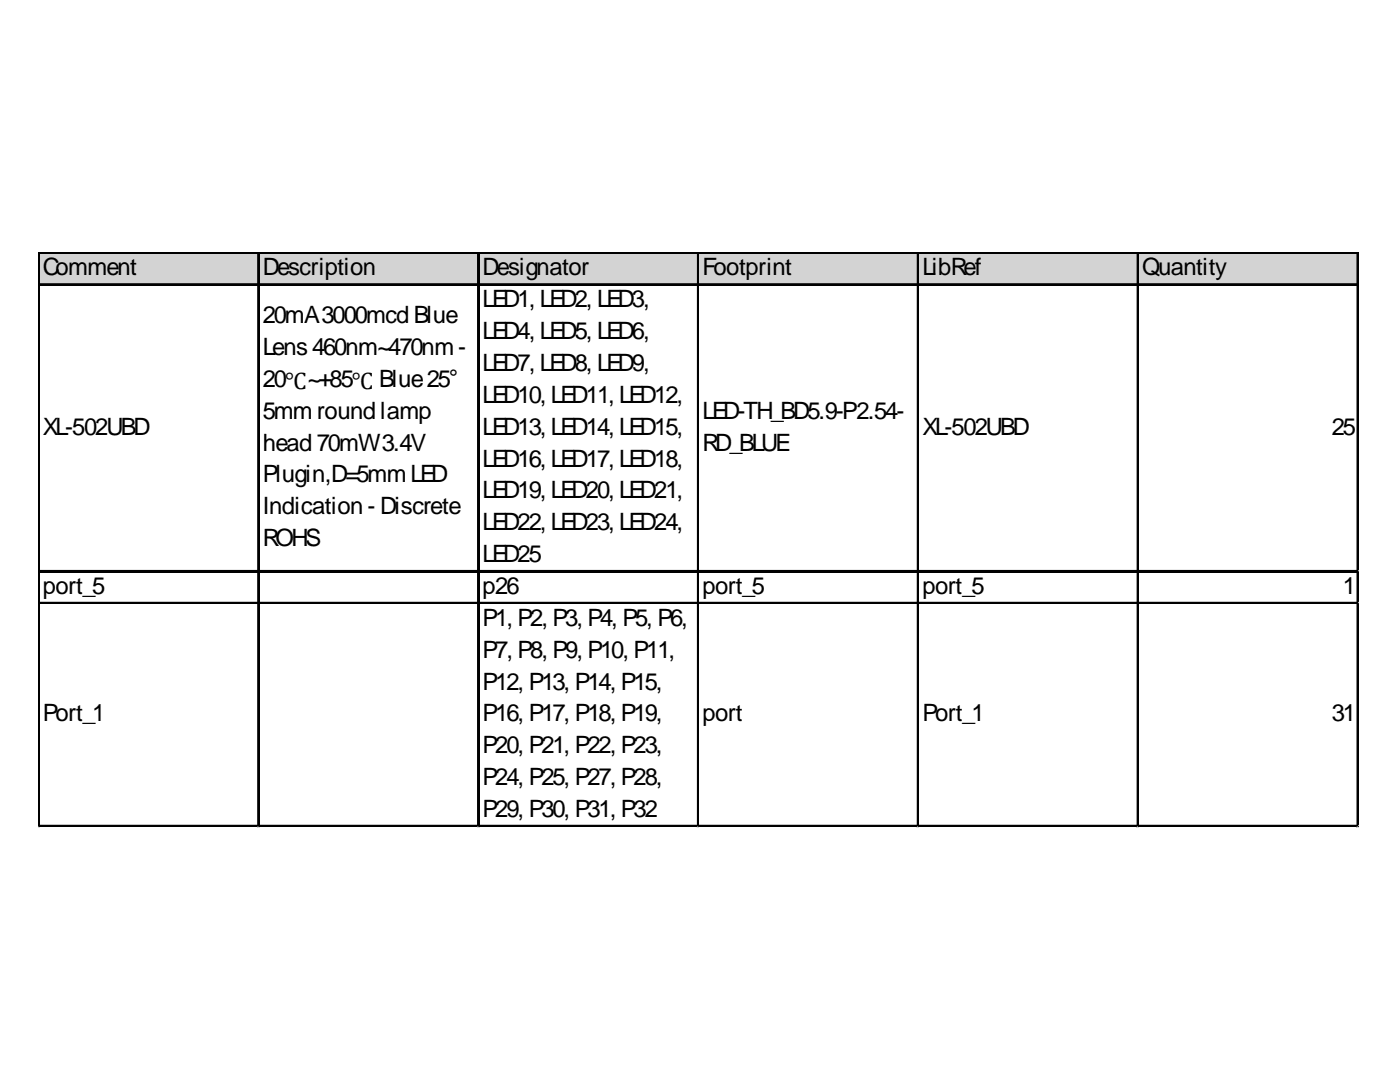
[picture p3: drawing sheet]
<svg xmlns="http://www.w3.org/2000/svg" width="279mm" height="216mm" viewBox="0 0 279 216" stroke-linecap="round" stroke-linejoin="round" font-family="sans-serif">
<defs><g id="words">
<g font-size="4.8">
<text x="8.6" y="54.9">Comment</text>
<text x="52.4" y="54.9">Description</text>
<text x="96.3" y="54.9">Designator</text>
<text x="140.2" y="54.9">Footprint</text>
<text x="184.1" y="54.9">LibRef</text>
<text x="228" y="54.9">Quantity</text>
<text x="52.4" y="64.5">20mA3000mcd Blue</text>
<text x="96.3" y="61.3">LED1, LED2, LED3,</text>
<text x="52.4" y="70.8">Lens460nm~470nm-</text>
<text x="96.3" y="67.7">LED4, LED5, LED6,</text>
<text x="52.4" y="77.2">20℃~+85℃ Blue25°</text>
<text x="96.3" y="74">LED7, LED8, LED9,</text>
<text x="52.4" y="83.6">5mmround lamp</text>
<text x="96.3" y="80.4">LED10, LED11, LED12,</text>
<text x="140.2" y="83.6">LED-TH_BD5.9-P2.54-</text>
<text x="8.6" y="86.7">XL-502UBD</text>
<text x="52.4" y="89.9">head 70mW3.4V</text>
<text x="96.3" y="86.7">LED13, LED14, LED15,</text>
<text x="140.2" y="89.9">RD_BLUE</text>
<text x="184.1" y="86.7">XL-502UBD</text>
<text x="265.8" y="86.7">25</text>
<text x="96.3" y="93.1">LED16, LED17, LED18,</text>
<text x="52.4" y="96.3">Plugin,D=5mmLED</text>
<text x="96.3" y="99.4">LED19, LED20, LED21,</text>
<text x="52.4" y="102.6">Indication - Discrete</text>
<text x="96.3" y="105.8">LED22, LED23, LED24,</text>
<text x="52.4" y="109">ROHS</text>
<text x="96.3" y="112.2">LED25</text>
<text x="8.6" y="118.5">port_5</text>
<text x="96.3" y="118.5">p26</text>
<text x="140.2" y="118.5">port_5</text>
<text x="184.1" y="118.5">port_5</text>
<text x="268" y="118.5">1</text>
<text x="96.3" y="124.9">P1, P2, P3, P4, P5, P6,</text>
<text x="96.3" y="131.2">P7, P8, P9, P10, P11,</text>
<text x="96.3" y="137.6">P12, P13, P14, P15,</text>
<text x="8.6" y="143.9">Port_1</text>
<text x="96.3" y="143.9">P16, P17, P18, P19,</text>
<text x="140.2" y="143.9">port</text>
<text x="184.1" y="143.9">Port_1</text>
<text x="265.8" y="143.9">31</text>
<text x="96.3" y="150.3">P20, P21, P22, P23,</text>
<text x="96.3" y="156.7">P24, P25, P27, P28,</text>
<text x="96.3" y="163">P29, P30, P31, P32</text>
</g>
</g></defs>
<path d="M7.9 50.6h263.3v6.4h-263.3z" fill="#d3d3d3"/>
<g fill="none" stroke="#000" stroke-width=".32">
<path d="M7.6 50.3v114.8M7.8 50.3v114.8M7.9 50.3h263.3M7.9 50.5h263.3M7.9 56.7h263.3M7.9 56.8h263.3M51.5 50.6v114.5M51.6 50.6v114.5M95.4 50.6v114.5M95.5 50.6v114.5M139.2 50.6v114.5M139.4 50.6v114.5"/>
<path d="M183.1 50.6v114.5M183.3 50.6v114.5M227 50.6v114.5M227.2 50.6v114.5M270.9 50.6v114.5M7.9 113.9h263.3M7.9 114h263.3M7.9 120.2h263.3M7.9 120.4h263.3M7.9 164.7h263.3M7.9 164.9h263.3"/>
</g>
<path d="M271 50.6v114.5" fill="none" stroke="#000" stroke-width=".31"/>
<path d="M7.6 165.1h.1" fill="none" stroke="#e0e0e0" stroke-width=".32"/>
<path d="M7.6 165.1h.3z" fill="#e0e0e0"/>
<path d="M51.5 165.1h.1" fill="none" stroke="#e0e0e0" stroke-width=".32"/>
<path d="M51.5 165.1h.3z" fill="#e0e0e0"/>
<path d="M95.4 165.1h.1" fill="none" stroke="#e0e0e0" stroke-width=".32"/>
<path d="M95.4 165.1h.3z" fill="#e0e0e0"/>
<path d="M139.2 165.1h.1" fill="none" stroke="#e0e0e0" stroke-width=".32"/>
<path d="M139.2 165.1h.4z" fill="#e0e0e0"/>
<path d="M183.1 165.1h.1" fill="none" stroke="#e0e0e0" stroke-width=".32"/>
<path d="M183.1 165.1h.3z" fill="#e0e0e0"/>
<path d="M227 165.1h.1" fill="none" stroke="#e0e0e0" stroke-width=".32"/>
<path d="M227 165.1h.3z" fill="#e0e0e0"/>
<path d="M270.9 165.1h.1" fill="none" stroke="#e0e0e0" stroke-width=".32"/>
<path d="M270.9 165.1h.3z" fill="#e0e0e0"/>
<use href="#words"/>
</svg>
